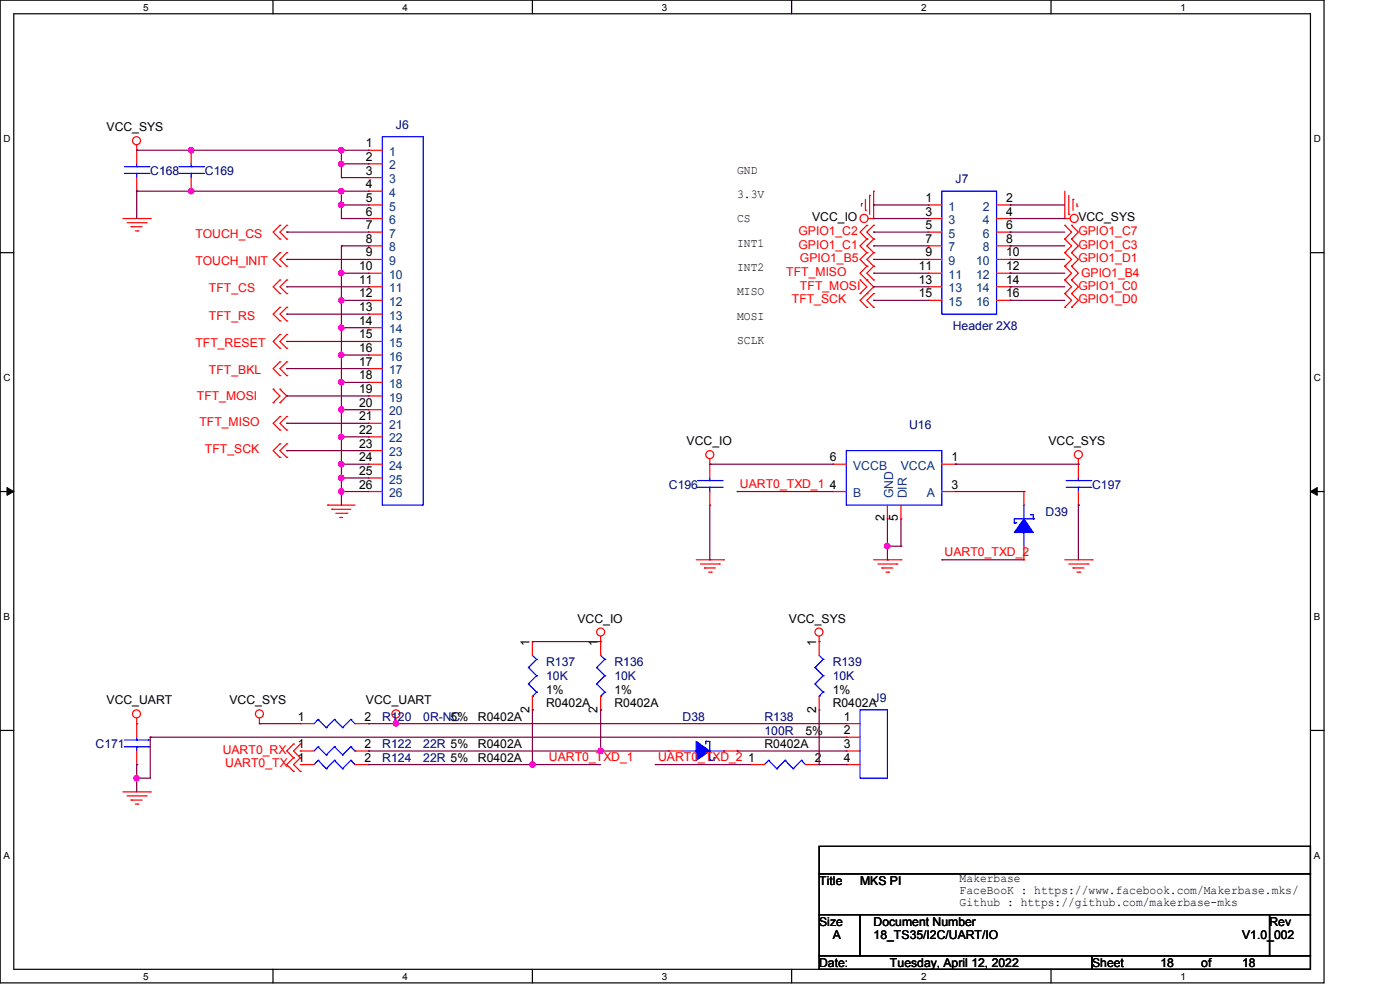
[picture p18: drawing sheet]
<svg xmlns="http://www.w3.org/2000/svg" width="297mm" height="210mm" viewBox="0 0 297 210" stroke-linecap="round" stroke-linejoin="round" font-family="sans-serif">
<defs><g id="words">
<g font-size="2.6">
<text x="22.6" y="27.9">VCC_SYS</text>
<text x="77.6" y="31.2">1</text>
<text x="77.6" y="34.1">2</text>
<text x="77.6" y="37">3</text>
<text x="77.6" y="39.9">4</text>
<text x="156.4" y="36.8">GND</text>
<text x="156.4" y="42">3.3V</text>
<text x="77.6" y="42.8">5</text>
<text x="77.6" y="45.7">6</text>
<text x="156.4" y="47.2">CS</text>
<text x="172.3" y="46.9">VCC_IO</text>
<text x="196.3" y="42.8">1</text>
<text x="196.3" y="45.7">3</text>
<text x="213.4" y="42.8">2</text>
<text x="213.4" y="45.7">4</text>
<text x="228.8" y="46.9">VCC_SYS</text>
<text x="77.6" y="48.6">7</text>
<text x="77.6" y="51.5">8</text>
<text x="156.4" y="52.3">INT1</text>
<text x="196.3" y="48.6">5</text>
<text x="196.3" y="51.5">7</text>
<text x="213.4" y="48.6">6</text>
<text x="213.4" y="51.5">8</text>
<text x="76.2" y="57.3">10</text>
<text x="77.6" y="54.4">9</text>
<text x="156.4" y="57.5">INT2</text>
<text x="194.9" y="57.3">11</text>
<text x="196.3" y="54.4">9</text>
<text x="213.4" y="54.4">10</text>
<text x="213.4" y="57.3">12</text>
<text x="76.2" y="60.2">11</text>
<text x="76.2" y="63.1">12</text>
<text x="76.2" y="66">13</text>
<text x="156.4" y="62.7">MISO</text>
<text x="194.9" y="60.2">13</text>
<text x="194.9" y="63.1">15</text>
<text x="213.4" y="60.2">14</text>
<text x="213.4" y="63.1">16</text>
<text x="76.2" y="68.9">14</text>
<text x="76.2" y="71.8">15</text>
<text x="156.4" y="67.8">MOSI</text>
<text x="76.2" y="74.7">16</text>
<text x="76.2" y="77.6">17</text>
<text x="156.4" y="73">SCLK</text>
<text x="76.2" y="80.5">18</text>
<text x="76.2" y="83.4">19</text>
<text x="76.2" y="86.3">20</text>
<text x="76.2" y="89.2">21</text>
<text x="76.2" y="92">22</text>
<text x="76.2" y="95">23</text>
<text x="145.7" y="94.4">VCC_IO</text>
<text x="222.4" y="94.4">VCC_SYS</text>
<text x="76.2" y="97.8">24</text>
<text x="76.2" y="100.8">25</text>
<text x="176.1" y="97.8">6</text>
<text x="201.8" y="97.8">1</text>
<text x="76.2" y="103.6">26</text>
<text x="176.1" y="103.6">4</text>
<text x="201.8" y="103.6">3</text>
<text x="187.6" y="110.6" transform="rotate(-90 187.6 110.6)">2</text>
<text x="190.5" y="110.6" transform="rotate(-90 190.5 110.6)">5</text>
<text x="112.3" y="137" transform="rotate(-90 112.3 137)">1</text>
<text x="122.5" y="132.1">VCC_IO</text>
<text x="126.8" y="137" transform="rotate(-90 126.8 137)">1</text>
<text x="167.4" y="132.1">VCC_SYS</text>
<text x="173.1" y="137" transform="rotate(-90 173.1 137)">1</text>
<text x="22.6" y="149.4">VCC_UART</text>
<text x="48.7" y="149.4">VCC_SYS</text>
<text x="77.6" y="149.4">VCC_UART</text>
<text x="115.9" y="147.2">1%</text>
<text x="130.3" y="147.2">1%</text>
<text x="176.7" y="147.2">1%</text>
<text x="63.2" y="152.9">1</text>
<text x="77.3" y="152.9">2</text>
<text x="95.6" y="152.9">5%</text>
<text x="101.4" y="152.9">R0402A</text>
<text x="112.3" y="151.2" transform="rotate(-90 112.3 151.2)">2</text>
<text x="115.9" y="150">R0402A</text>
<text x="126.8" y="151.2" transform="rotate(-90 126.8 151.2)">2</text>
<text x="130.3" y="150">R0402A</text>
<text x="170.9" y="155.8">5%</text>
<text x="173.1" y="151.2" transform="rotate(-90 173.1 151.2)">2</text>
<text x="176.7" y="150">R0402A</text>
<text x="179" y="152.9">1</text>
<text x="179" y="155.7">2</text>
<text x="63.2" y="158.7">1</text>
<text x="63.2" y="161.5">1</text>
<text x="77.3" y="158.7">2</text>
<text x="77.3" y="161.5">2</text>
<text x="101.4" y="158.7">R0402A</text>
<text x="101.4" y="161.6">R0402A</text>
<text x="158.7" y="161.5">1</text>
<text x="162.2" y="158.7">R0402A</text>
<text x="172.9" y="161.5">2</text>
<text x="179" y="158.7">3</text>
<text x="179" y="161.5">4</text>
<text x="173.8" y="187.7">Title</text>
<text x="182.5" y="187.7">MKS PI</text>
<text x="203.6" y="187.1">Makerbase</text>
<text x="203.6" y="189.7">FaceBooK : https://www.facebook.com/Makerbase.mks/</text>
<text x="173.8" y="196.3">Size</text>
<text x="185.3" y="196.3">Document Number</text>
<text x="203.6" y="192.3">Github : https://github.com/makerbase-mks</text>
<text x="269.3" y="196.3">Rev</text>
<text x="176.7" y="199.3">A</text>
<text x="185.3" y="199.3">18_TS35/I2C/UART/IO</text>
<text x="263.5" y="199.3">V1.0_002</text>
<text x="173.8" y="205.1">Date:</text>
<text x="188.8" y="205.1">Tuesday, April 12, 2022</text>
<text x="231.7" y="205.1">Sheet</text>
<text x="246.2" y="205.1">18</text>
<text x="254.8" y="205.1">of</text>
<text x="263.5" y="205.1">18</text>
</g>
<g font-size="2.6" fill="#000080">
<text x="84" y="27.3">J6</text>
<text x="31.9" y="37.1">C168</text>
<text x="43.5" y="37.1">C169</text>
<text x="202.7" y="38.8">J7</text>
<text x="202.1" y="70.1">Header 2X8</text>
<text x="192.9" y="91">U16</text>
<text x="141.9" y="103.7">C196</text>
<text x="231.7" y="103.7">C197</text>
<text x="221.8" y="109.5">D39</text>
<text x="115.9" y="141.4">R137</text>
<text x="130.3" y="141.4">R136</text>
<text x="176.7" y="141.4">R139</text>
<text x="115.9" y="144.2">10K</text>
<text x="130.3" y="144.2">10K</text>
<text x="176.7" y="144.2">10K</text>
<text x="185.3" y="148.9">J9</text>
<text x="81.1" y="152.9">R120</text>
<text x="89.8" y="152.9">0R-NC</text>
<text x="144.8" y="152.9">D38</text>
<text x="162.2" y="152.9">R138</text>
<text x="162.2" y="155.8">100R</text>
<text x="20.3" y="158.7">C171</text>
<text x="81.1" y="158.7">R122</text>
<text x="81.1" y="161.6">R124</text>
<text x="89.8" y="158.7">22R 5%</text>
<text x="89.8" y="161.6">22R 5%</text>
</g>
<g font-size="2.6" fill="#004080">
<text x="82.5" y="33.1">1</text>
<text x="82.5" y="35.9">2</text>
<text x="82.5" y="38.9">3</text>
<text x="82.5" y="41.7">4</text>
<text x="82.5" y="44.7">5</text>
<text x="82.5" y="47.5">6</text>
<text x="201.2" y="44.7">1</text>
<text x="201.2" y="47.5">3</text>
<text x="208.5" y="44.7">2</text>
<text x="208.5" y="47.5">4</text>
<text x="82.5" y="50.4">7</text>
<text x="82.5" y="53.3">8</text>
<text x="201.2" y="50.4">5</text>
<text x="201.2" y="53.3">7</text>
<text x="208.5" y="50.4">6</text>
<text x="208.5" y="53.3">8</text>
<text x="82.5" y="56.2">9</text>
<text x="82.5" y="59.1">10</text>
<text x="201.2" y="56.2">9</text>
<text x="201.2" y="59.1">11</text>
<text x="207.1" y="56.2">10</text>
<text x="207.1" y="59.1">12</text>
<text x="82.5" y="62">11</text>
<text x="82.5" y="64.9">12</text>
<text x="201.2" y="62">13</text>
<text x="201.2" y="64.9">15</text>
<text x="207.1" y="62">14</text>
<text x="207.1" y="64.9">16</text>
<text x="82.5" y="67.8">13</text>
<text x="82.5" y="70.7">14</text>
<text x="82.5" y="73.6">15</text>
<text x="82.5" y="76.5">16</text>
<text x="82.5" y="79.4">17</text>
<text x="82.5" y="82.3">18</text>
<text x="82.5" y="85.2">19</text>
<text x="82.5" y="88.1">20</text>
<text x="82.5" y="91">21</text>
<text x="82.5" y="93.9">22</text>
<text x="82.5" y="96.8">23</text>
<text x="82.5" y="99.7">24</text>
<text x="181" y="99.7">VCCB</text>
<text x="191.1" y="99.7">VCCA</text>
<text x="82.5" y="102.6">25</text>
<text x="82.5" y="105.5">26</text>
<text x="181" y="105.5">B</text>
<text x="189.5" y="105.7" transform="rotate(-90 189.5 105.7)">GND</text>
<text x="192.4" y="105.7" transform="rotate(-90 192.4 105.7)">DIR</text>
<text x="196.6" y="105.5">A</text>
</g>
<g font-size="2.6" fill="#f00">
<text x="41.4" y="50.4">TOUCH_CS</text>
<text x="169.4" y="49.8">GPIO1_C2</text>
<text x="169.4" y="52.7">GPIO1_C1</text>
<text x="228.8" y="49.8">GPIO1_C7</text>
<text x="228.8" y="52.7">GPIO1_C3</text>
<text x="41.4" y="56.2">TOUCH_INIT</text>
<text x="166.8" y="58.5">TFT_MISO</text>
<text x="169.7" y="55.6">GPIO1_B5</text>
<text x="228.8" y="55.6">GPIO1_D1</text>
<text x="229.4" y="58.8">GPIO1_B4</text>
<text x="44.3" y="62">TFT_CS</text>
<text x="168" y="64.3">TFT_SCK</text>
<text x="169.7" y="61.4">TFT_MOSI</text>
<text x="228.8" y="64.3">GPIO1_D0</text>
<text x="228.8" y="61.4">GPIO1_C0</text>
<text x="44.3" y="67.8">TFT_RS</text>
<text x="41.4" y="73.6">TFT_RESET</text>
<text x="44.3" y="79.4">TFT_BKL</text>
<text x="41.7" y="84.9">TFT_MOSI</text>
<text x="42.3" y="90.4">TFT_MISO</text>
<text x="43.5" y="96.2">TFT_SCK</text>
<text x="157" y="103.5">UART0_TXD_1</text>
<text x="200.4" y="117.9">UART0_TXD_2</text>
<text x="47.2" y="159.9">UART0_RX</text>
<text x="116.5" y="161.4">UART0_TXD_1</text>
<text x="139.6" y="161.4">UART0_TXD_2</text>
<text x="47.8" y="162.8">UART0_TX</text>
</g>
<g font-size="2.1">
<text x="30.4" y="2.2">5</text>
<text x="85.4" y="2.2">4</text>
<text x="140.4" y="2.2">3</text>
<text x="195.4" y="2.2">2</text>
<text x="250.5" y="2.2">1</text>
<text x=".8" y="30.1">D</text>
<text x="278.7" y="30.1">D</text>
<text x=".8" y="80.8">C</text>
<text x="278.7" y="80.8">C</text>
<text x=".8" y="131.5">B</text>
<text x="278.7" y="131.5">B</text>
<text x=".8" y="182.2">A</text>
<text x="278.7" y="182.2">A</text>
<text x="30.4" y="207.8">5</text>
<text x="85.4" y="207.8">4</text>
<text x="140.4" y="207.8">3</text>
<text x="195.4" y="207.8">2</text>
<text x="250.5" y="207.8">1</text>
</g>
</g></defs>
<path d="M0 0h280.9v208.5h-280.9zM2.9 2.9h275.1v202.7h-275.1z" fill="none" stroke="#000" stroke-width=".25"/>
<g fill="#fff">
<path d="M30.4 .3h1.1v2.4h-1.1z"/>
<path d="M30.4 205.9h1.1v2.3h-1.1z"/>
</g>
<path d="M57.9 0v2.9M57.9 205.6v2.9" fill="none" stroke="#000" stroke-width=".25"/>
<g fill="#fff">
<path d="M85.4 .3h1.1v2.4h-1.1z"/>
<path d="M85.4 205.9h1.1v2.3h-1.1z"/>
</g>
<path d="M112.9 0v2.9M112.9 205.6v2.9" fill="none" stroke="#000" stroke-width=".25"/>
<g fill="#fff">
<path d="M140.4 .3h1.2v2.4h-1.2z"/>
<path d="M140.4 205.9h1.2v2.3h-1.2z"/>
</g>
<path d="M167.9 0v2.9M167.9 205.6v2.9" fill="none" stroke="#000" stroke-width=".25"/>
<g fill="#fff">
<path d="M195.4 .3h1.2v2.4h-1.2z"/>
<path d="M195.4 205.9h1.2v2.3h-1.2z"/>
</g>
<path d="M223 0v2.9M223 205.6v2.9" fill="none" stroke="#000" stroke-width=".25"/>
<g fill="#fff">
<path d="M250.4 .3h1.2v2.4h-1.2z"/>
<path d="M250.4 205.9h1.2v2.3h-1.2z"/>
<path d="M.8 28.2h1.4v2.4h-1.4z"/>
<path d="M278.7 28.2h1.5v2.4h-1.5z"/>
<path d="M.8 78.9h1.4v2.3h-1.4z"/>
<path d="M278.7 78.9h1.5v2.3h-1.5z"/>
</g>
<path d="M0 53.6h2.9M278 53.6h2.9" fill="none" stroke="#000" stroke-width=".25"/>
<g fill="#fff">
<path d="M.8 129.6h1.3v2.3h-1.3z"/>
<path d="M278.7 129.6h1.4v2.3h-1.4z"/>
</g>
<path d="M0 104.3h2.9M278 104.3h2.9" fill="none" stroke="#000" stroke-width=".25"/>
<path d="M1.5 103.4l1.4 .9-1.4 .8zM278 104.3l1.4-.9v1.7z" fill="#000" stroke="#000" stroke-width=".21"/>
<g fill="#fff">
<path d="M.8 180.3h1.3v2.3h-1.3z"/>
<path d="M278.7 180.3h1.4v2.3h-1.4z"/>
</g>
<path d="M0 154.9h2.9M278 154.9h2.9M173.8 179.5h104.2v5.8h-104.2zM173.8 185.3h104.2v8.7h-104.2zM173.8 194h8.7v8.7h-8.7zM182.5 194h86.8v8.7h-86.8zM269.3 194h8.7v8.7h-8.7zM173.8 202.7h57.9v2.9h-57.9zM231.7 202.7h46.3v2.9h-46.3z" fill="none" stroke="#000" stroke-width=".25"/>
<g fill="none" stroke="#f00" stroke-width=".25">
<path d="M29 31.9h.1M29 30.7v4.1M29 37.7v2.9M40.6 31.9h.1M40.6 31.9v2.9M40.6 37.7v2.9M78.2 31.9h.1M78.2 34.8h.1M78.2 37.7h.1M78.2 31.9h2.9M78.2 34.8h2.9M78.2 37.7h2.9"/>
<path d="M26.1 46.4h5.8M27 47.2h4M27.8 48.1h.1M27.8 48.1h2.3M28.7 49h.6M29 40.6h.1M29.3 49h.1M31 47.2h.1M31.9 46.4h.1M40.6 40.6h.1M59.4 47.8h.1M59.4 50.7h.1"/>
<path d="M59.4 53.6h.1M59.4 56.5h.1M59.4 59.4h.1M59.4 47.8l-1.4 1.4 1.4 1.5M59.4 53.6l-1.4 1.4 1.4 1.5M59.4 59.4l-1.4 1.4 1.4 1.5M60.8 47.8h.1M60.8 50.7h.1M60.8 53.6h.1M60.8 56.5h.1M60.8 59.4h.1M60.8 47.8l-1.4 1.4 1.4 1.5"/>
<path d="M60.8 53.6l-1.4 1.4 1.4 1.5M60.8 59.4l-1.4 1.4 1.4 1.5M78.2 40.6h.1M78.2 43.5h.1M78.2 46.4h.1M78.2 49.2h.1M78.2 52.2h.1M78.2 55h.1M78.2 58h.1M78.2 46.4h2.9M78.2 40.6h2.9M78.2 43.5h2.9"/>
<path d="M78.2 49.2h2.9M78.2 52.2h2.9M78.2 55h2.9M78.2 58h2.9M182.5 59.4h.1M182.5 59.4l1.4 1.4-1.4 1.5M182.8 43.2h.1M182.8 43.2v.5M183.6 44.6h.1M183.6 42.3v2.3M183.9 59.4h.1M183.9 56.5h.1"/>
<path d="M183.9 50.7h.1M183.9 47.8h.1M183.9 53.6h.1M183.9 56.5l-1.4 1.5 2.8 2.8-2.8 2.9 1.4 1.5M183.9 47.8l-1.4 1.4 1.4 1.5M183.9 50.7l-1.4 1.5 1.4 1.4M183.9 53.6l-1.4 1.4 1.4 1.5M184.2 46.4h1.1M184.5 41.4h.1M184.5 41.4v4.1M185.3 46.4h.1M185.3 40.6h.1"/>
<path d="M185.3 59.4h.1M185.3 56.5h.1M185.3 50.7h.1M185.3 47.8h.1M185.3 53.6h.1M185.3 40.6v5.8M185.3 56.5l-1.4 1.5 1.4 1.4M185.3 47.8l-1.4 1.4 1.4 1.5M185.3 50.7l-1.4 1.5 1.4 1.4M185.3 53.6l-1.4 1.4 1.4 1.5M196.9 43.5h.1M196.9 46.4h.1"/>
<path d="M196.9 49.2h.1M196.9 52.2h.1M196.9 55h.1M196.9 58h.1M196.9 46.4h2.9M196.9 43.5h2.9M196.9 49.2h2.9M196.9 52.2h2.9M196.9 55h2.9M196.9 58h2.9M211.4 46.4h2.9M211.4 43.5h2.9"/>
<path d="M211.4 49.2h2.9M211.4 52.2h2.9M211.4 55h2.9M211.4 58h2.9M214.3 43.5h.1M214.3 46.4h.1M214.3 49.2h.1M214.3 52.2h.1M214.3 55h.1M214.3 58h.1M225.9 46.4h.1M225.9 50.7h.1"/>
<path d="M225.9 47.8h.1M225.9 53.6h.1M225.9 56.5h.1M225.9 59.4h.1M225.9 46.4h1.1M225.9 40.6v5.8M225.9 47.8l1.4 1.4-1.4 1.5M225.9 50.7l1.4 1.5-1.4 1.4M225.9 53.6l1.4 1.4-1.4 1.5M225.9 56.5l1.4 1.5-1.4 1.4M225.9 59.4l1.4 1.4-1.4 1.5M226.7 45.5h.1"/>
<path d="M226.7 41.4v4.1M227.3 50.7h.1M227.3 47.8h.1M227.3 53.6h.1M227.3 56.5h.1M227.3 59.4h.1M227.3 47.8l1.5 1.4-1.5 1.5M227.3 50.7l1.5 1.5-1.5 1.4M227.3 53.6l1.5 1.4-1.5 1.5M227.3 56.5l1.5 1.5-1.5 1.4M227.3 59.4l1.5 1.4-1.5 1.5M227.6 42.3h.1"/>
<path d="M227.6 42.3v2.3M228.5 43.7h.1M228.5 43.2v.5M59.4 62.3h.1M59.4 65.2h.1M59.4 68.1h.1M59.4 71h.1M59.4 73.9h.1M59.4 76.8h.1M59.4 79.7h.1M59.4 65.2l-1.4 1.4 1.4 1.5M59.4 71l-1.4 1.4 1.4 1.5"/>
<path d="M59.4 76.8l-1.4 1.4 1.4 1.5M60.8 62.3h.1M60.8 65.2h.1M60.8 68.1h.1M60.8 71h.1M60.8 73.9h.1M60.8 76.8h.1M60.8 79.7h.1M60.8 65.2l-1.4 1.4 1.4 1.5M60.8 71l-1.4 1.4 1.4 1.5M60.8 76.8l-1.4 1.4 1.4 1.5M78.2 60.8h.1"/>
<path d="M78.2 63.7h.1M78.2 66.6h.1M78.2 69.5h.1M78.2 72.4h.1M78.2 75.3h.1M78.2 78.2h.1M78.2 60.8h2.9M78.2 63.7h2.9M78.2 66.6h2.9M78.2 69.5h2.9M78.2 72.4h2.9M78.2 75.3h2.9"/>
<path d="M78.2 78.2h2.9M182.5 62.3h.1M183.9 65.2h.1M183.9 62.3h.1M185.3 65.2h.1M185.3 62.3h.1M185.3 62.3l-1.4 1.4 1.4 1.5M196.9 60.8h.1M196.9 63.7h.1M196.9 60.8h2.9M196.9 63.7h2.9M211.4 60.8h2.9"/>
<path d="M211.4 63.7h2.9M214.3 60.8h.1M214.3 63.7h.1M225.9 62.3h.1M225.9 65.2h.1M225.9 62.3l1.4 1.4-1.4 1.5M227.3 62.3h.1M227.3 65.2h.1M227.3 62.3l1.5 1.4-1.5 1.5M58 85.4h.1M58 82.5h.1M58 82.5l1.4 1.5-1.4 1.4"/>
<path d="M59.4 82.5h.1M59.4 85.4h.1M59.4 91.2h.1M59.4 88.3h.1M59.4 97h.1M59.4 94.1h.1M59.4 82.5l1.4 1.5-1.4 1.4M59.4 88.3l-1.4 1.5 1.4 1.4M59.4 94.1l-1.4 1.5 1.4 1.4M60.8 91.2h.1M60.8 88.3h.1M60.8 97h.1"/>
<path d="M60.8 94.1h.1M60.8 88.3l-1.4 1.5 1.4 1.4M60.8 94.1l-1.4 1.5 1.4 1.4M78.2 81.1h.1M78.2 84h.1M78.2 86.9h.1M78.2 89.8h.1M78.2 92.7h.1M78.2 95.6h.1M78.2 98.5h.1M78.2 98.5h2.9M78.2 81.1h2.9"/>
<path d="M78.2 84h2.9M78.2 86.9h2.9M78.2 89.8h2.9M78.2 92.7h2.9M78.2 95.6h2.9M150.6 98.5h.1M150.6 97.3v4.1M176.7 98.5h.1M176.7 98.5h2.8M199.8 98.5h2.9M202.7 98.5h.1M228.8 98.5h.1"/>
<path d="M228.8 97.3v4.1M69.5 107.1h.1M69.5 107.1h5.8M70.4 108h.1M70.4 108h4M71.2 108.9h2.4M72.1 109.8h.1M72.1 109.8h.6M73.6 108.9h.1M78.2 101.4h.1M78.2 104.3h.1M78.2 104.3h2.9"/>
<path d="M78.2 101.4h2.9M147.7 118.7h5.8M148.6 119.6h4M150.6 107.1h.1M150.6 104.3v2.8M152.6 119.6h.1M153.5 118.7h.1M176.7 104.3h.1M176.7 104.3h2.8M185.3 118.7h5.8M186.2 119.6h4M188.3 110.1h.1"/>
<path d="M188.3 107.1v3M190.2 119.6h.1M191.1 118.7h.1M191.1 110.1h.1M191.1 107.1v3M199.8 104.3h2.9M202.7 104.3h.1M217.2 118.7h.1M217.2 104.3h.1M217.2 104.3v2.8M217.2 115.9v2.8M225.9 118.7h5.8"/>
<path d="M226.7 119.6h4.1M228.8 107.1h.1M228.8 104.3v2.8M230.8 119.6h.1M231.7 118.7h.1M112.9 136.1h.1M112.9 136.1v2.9M127.4 136.1h.1M127.4 135v4M149.4 120.5h.1M149.4 120.5h2.4M150.3 121.4h.6"/>
<path d="M150.9 121.4h.1M173.8 136.1h.1M173.8 135v4M187.1 120.5h.1M187.1 120.5h2.3M188 121.4h.5M188.5 121.4h.1M227.6 120.5h.1M227.6 120.5h2.4M228.5 121.4h.6M229.1 121.4h.1M29 153.5h.1"/>
<path d="M29 152.3v4.1M29 159.3v2.9M55 153.5h.1M55 152.3v1.2M62.3 157.8h.1M62.3 157.8l-1.5 1.5 1.5 1.4M63.7 157.8h.1M63.7 159.3h.1M63.7 153.5h.1M63.7 157.8l-1.4 1.5 1.4 1.4M63.7 159.3h2.9M63.7 153.5h2.9"/>
<path d="M75.3 159.3h2.9M75.3 153.5h2.9M78.2 159.3h.1M78.2 153.5h.1M84 153.5h.1M84 152.3v1.2M112.9 150.6h.1M112.9 147.7v2.9M127.4 150.6h.1M127.4 147.7v2.9M141.9 159.3h.1M141.9 159.3h2.9"/>
<path d="M153.5 159.3h2.9M156.4 159.3h.1M173.8 150.6h.1M173.8 147.7v2.9M179.5 153.5h.1M179.5 156.4h.1M179.5 159.3h.1M179.5 159.3h3M179.5 153.5h3M179.5 156.4h3M26.1 168h5.8M27 168.8h4"/>
<path d="M27.8 169.7h.1M27.8 169.7h2.3M28.7 170.6h.6M29 162.2h.1M29.3 170.6h.1M31 168.8h.1M31.9 168h.1M62.3 160.7h.1M62.3 163.6h.1M62.3 160.7l-1.5 1.5 1.5 1.4M63.7 160.7h.1M63.7 163.6h.1"/>
<path d="M63.7 162.2h.1M63.7 160.7l-1.4 1.5 1.4 1.4M63.7 162.2h2.9M75.3 162.2h2.9M78.2 162.2h.1M159.3 162.2h.1M159.3 162.2h2.9M170.9 162.2h2.9M173.8 162.2h.1M179.5 162.2h.1M179.5 162.2h3"/>
<circle cx="29" cy="29.8" r=".85"/>
<circle cx="183.3" cy="46.3" r=".86"/>
<circle cx="227.9" cy="46.3" r=".86"/>
<circle cx="150.6" cy="96.4" r=".85"/>
<circle cx="228.8" cy="96.4" r=".85"/>
<circle cx="127.4" cy="134.1" r=".85"/>
<circle cx="173.7" cy="134.1" r=".85"/>
<circle cx="29" cy="151.4" r=".85"/>
<circle cx="55" cy="151.4" r=".85"/>
<circle cx="84" cy="151.4" r=".85"/>
</g>
<g fill="none" stroke="#00f" stroke-width=".25">
<path d="M26.4 36.8h5.2M26.4 35.3h5.2M29 35.3h.1M29 36.8h.1M29 34.8v.5M29 36.8v.9M31.6 36.8h.1M31.6 35.3h.1M38 36.8h5.2M38 35.3h5.2M40.6 35.3h.1M40.6 36.8h.1"/>
<path d="M40.6 34.8v.5M40.6 36.8v.9M43.2 36.8h.1M43.2 35.3h.1M81.1 29h8.7v78.1h-8.7zM199.8 40.6h11.6v26h-11.6zM179.5 95.6h20.3v11.5h-20.3zM148 103.4h5.2M148 101.9h5.2M150.6 101.9h.1M150.6 103.4h.1M150.6 101.4v.5"/>
<path d="M150.6 103.4v.9M153.2 103.4h.1M153.2 101.9h.1M215.2 110.9h.1M215.2 110.9h.5M217.2 112.9h.1M217.2 107.1h.1M217.2 107.1v3M217.2 112.9v3M218.7 109.2h.1M218.7 109.2h.5v.9M219.2 110.1h.1"/>
<path d="M219.2 110.1h-4v.8M226.2 103.4h5.2M226.2 101.9h5.2M228.8 101.9h.1M228.8 103.4h.1M228.8 101.4v.5M228.8 103.4v.9M231.4 103.4h.1M231.4 101.9h.1M112.9 139l.9 .9M113.8 139.9h.1M113.8 139.9l-1.7 1.7"/>
<path d="M127.4 139l.9 .9M128.3 139.9h.1M128.3 139.9l-1.7 1.7M173.8 139l.8 .9M174.6 139.9h.1M174.6 139.9l-1.7 1.7M26.4 158.4h5.2M26.4 157h5.2M29 157h.1M29 158.4h.1M29 156.4v.6M29 158.4v.9"/>
<path d="M31.6 158.4h.1M31.6 157h.1M67.5 158.4h.1M67.5 152.6h.1M67.5 158.4l-.9 .9M67.5 158.4l1.7 1.7M67.5 152.6l-.9 .9M67.5 152.6l1.7 1.7M69.2 154.3h.1M71 158.4h.1M71 152.6h.1M71 158.4l-1.8 1.7"/>
<path d="M71 158.4l1.7 1.7M71 152.6l-1.8 1.7M71 152.6l1.7 1.7M72.7 154.3h.1M74.4 158.4h.1M74.4 152.6h.1M74.4 158.4l-1.7 1.7M74.4 158.4l.9 .9M74.4 152.6l-1.7 1.7M74.4 152.6l.9 .9M75.3 159.3h.1M75.3 153.5h.1"/>
<path d="M112.1 141.6h.1M112.1 145.1h.1M112.1 141.6l1.7 1.7M112.1 145.1l1.7 1.7M112.9 147.7h.1M113.8 143.3h.1M113.8 146.8h.1M113.8 143.3l-1.7 1.8M113.8 146.8l-.9 .9M126.6 141.6h.1M126.6 145.1h.1M126.6 141.6l1.7 1.7"/>
<path d="M126.6 145.1l1.7 1.7M127.4 147.7h.1M128.3 143.3h.1M128.3 146.8h.1M128.3 143.3l-1.7 1.8M128.3 146.8l-.9 .9M144.8 159.3h2.9M147.7 159.3h.1M149.7 157.3h.1M149.7 157.3h.9v4M149.7 157.3v.5M150.6 159.3h2.9"/>
<path d="M153.5 159.3h.1M172.9 141.6h.1M172.9 145.1h.1M172.9 141.6l1.7 1.7M172.9 145.1l1.7 1.7M173.8 147.7h.1M174.6 143.3h.1M174.6 146.8h.1M174.6 143.3l-1.7 1.8M174.6 146.8l-.8 .9M182.5 150.6h5.8v14.5h-5.8zM67.5 161.3h.1"/>
<path d="M67.5 161.3l-.9 .9M67.5 161.3l1.7 1.8M69.2 160.1h.1M69.2 163.1h.1M71 161.3h.1M71 161.3l-1.8 1.8M71 161.3l1.7 1.8M72.7 160.1h.1M72.7 163.1h.1M74.4 161.3h.1M74.4 161.3l-1.7 1.8M74.4 161.3l.9 .9"/>
<path d="M75.3 162.2h.1M150.6 161.3h.1M151.5 160.7h.1M151.5 160.7v.6h-.9M163.1 161.3h.1M163.1 161.3l-.9 .9M163.1 161.3l1.7 1.8M164.8 163.1h.1M166.5 161.3h.1M166.5 161.3l-1.7 1.8M166.5 161.3l1.8 1.8M168.3 163.1h.1"/>
<path d="M170 161.3h.1M170 161.3l-1.7 1.8M170 161.3l.9 .9M170.9 162.2h.1"/>
</g>
<g fill="#00f" stroke="#00f" stroke-width=".25">
<path d="M147.7 157.3l2.9 2-2.9 2z" fill-rule="evenodd"/>
<path d="M217.2 110.1l2 2.8h-4z" fill-rule="evenodd"/>
</g>
<g fill="none" stroke="#800040" stroke-width=".25">
<path d="M29 31.9h.1M29 31.9h49.2M40.6 31.9h.1M72.4 37.7h.1M72.4 31.9h.1M72.4 34.8h.1M72.4 31.9v5.8M72.4 37.7h5.8M72.4 34.8h5.8M29 40.6h.1M29 40.6h49.2M29 40.6v5.8"/>
<path d="M40.6 40.6h.1M60.8 49.2h.1M60.8 55h.1M60.8 49.2h17.4M60.8 55h17.4M72.4 52.2h.1M72.4 58h.1M72.4 46.4h.1M72.4 40.6h.1M72.4 43.5h.1M72.4 40.6v5.8M72.4 52.2v54.9"/>
<path d="M72.4 52.2h5.8M72.4 58h5.8M72.4 46.4h5.8M72.4 43.5h5.8M185.3 58h.1M185.3 49.2h.1M185.3 52.2h.1M185.3 55h.1M185.3 43.5h.1M185.3 46.4h.1M185.3 49.2h11.6M185.3 52.2h11.6"/>
<path d="M185.3 55h11.6M185.3 58h11.6M185.3 46.4h11.6M185.3 43.5h11.6M214.3 43.5h.1M214.3 46.4h.1M214.3 49.2h.1M214.3 52.2h.1M214.3 55h.1M214.3 58h.1M214.3 49.2h11.6M214.3 52.2h11.6"/>
<path d="M214.3 55h11.6M214.3 58h11.6M214.3 46.4h11.6M214.3 43.5h11.6M60.8 60.8h.1M60.8 66.6h.1M60.8 72.4h.1M60.8 78.2h.1M60.8 60.8h17.4M60.8 66.6h17.4M60.8 72.4h17.4M60.8 78.2h17.4"/>
<path d="M72.4 63.7h.1M72.4 69.5h.1M72.4 75.3h.1M72.4 63.7h5.8M72.4 69.5h5.8M72.4 75.3h5.8M185.3 60.8h.1M185.3 63.7h.1M185.3 60.8h11.6M185.3 63.7h11.6M214.3 63.7h.1M214.3 60.8h.1"/>
<path d="M214.3 60.8h11.6M214.3 63.7h11.6M60.8 84h.1M60.8 89.8h.1M60.8 95.6h.1M60.8 84h17.4M60.8 89.8h17.4M60.8 95.6h17.4M72.4 81.1h.1M72.4 86.9h.1M72.4 92.7h.1M72.4 98.5h.1"/>
<path d="M72.4 81.1h5.8M72.4 86.9h5.8M72.4 92.7h5.8M72.4 98.5h5.8M150.6 98.5h.1M150.6 98.5h26.1M202.7 98.5h.1M202.7 98.5h26.1M72.4 101.4h.1M72.4 104.3h.1M72.4 101.4h5.8M72.4 104.3h5.8"/>
<path d="M150.6 118.7h.1M150.6 107.1v11.6M156.4 104.3h.1M156.4 104.3h20.3M188.3 115.9h.1M188.3 118.7h.1M188.3 110.1v8.6M188.3 115.9h2.8M191.1 115.9h.1M191.1 110.1v5.8M199.8 118.7h.1M199.8 118.7h17.4"/>
<path d="M202.7 104.3h14.5M217.2 104.3h.1M228.8 107.1h.1M228.8 107.1v11.6M112.9 136.1h.1M112.9 136.1h14.5M31.9 156.4h.1M31.9 156.4h147.6M31.9 156.4v8.7h-2.9M55 153.5h.1M55 153.5h8.7M78.2 153.5h.1"/>
<path d="M78.2 159.3h.1M78.2 153.5h101.3M78.2 159.3h63.7M84 153.5h.1M112.9 150.6h.1M112.9 150.6v11.6M127.4 150.6h.1M127.4 159.3h.1M127.4 150.6v8.7M156.4 159.3h.1M156.4 159.3h23.1M173.8 150.6v11.6"/>
<path d="M29 162.2h.1M29 165.1h.1M29 162.2v5.8M78.2 162.2h.1M78.2 162.2h49.2M112.9 162.2h.1M139 162.2h.1M139 162.2h20.3M173.8 162.2h.1M173.8 162.2h5.7M179.5 162.2h.1"/>
</g>
<g fill="#f0f" stroke="#f0f" stroke-width=".25">
<circle cx="40.5" cy="31.9" r=".56"/>
<circle cx="40.6" cy="40.6" r=".55"/>
<circle cx="72.4" cy="57.9" r=".55"/>
<circle cx="72.4" cy="63.7" r=".55"/>
<circle cx="72.4" cy="69.5" r=".55"/>
<circle cx="72.4" cy="75.3" r=".56"/>
<circle cx="72.4" cy="81.1" r=".55"/>
<circle cx="72.4" cy="86.9" r=".55"/>
<circle cx="72.4" cy="92.7" r=".55"/>
<circle cx="72.4" cy="98.5" r=".55"/>
<circle cx="72.4" cy="101.3" r=".55"/>
<circle cx="72.4" cy="104.2" r=".56"/>
<circle cx="72.4" cy="31.9" r=".56"/>
<circle cx="72.4" cy="34.8" r=".55"/>
<circle cx="72.4" cy="40.6" r=".55"/>
<circle cx="72.4" cy="43.4" r=".55"/>
<circle cx="29" cy="165.1" r=".55"/>
<circle cx="84" cy="153.5" r=".55"/>
<circle cx="127.4" cy="159.3" r=".55"/>
<circle cx="112.9" cy="162.2" r=".56"/>
<circle cx="188.2" cy="115.8" r=".55"/>
</g>
<use href="#words"/>
</svg>
